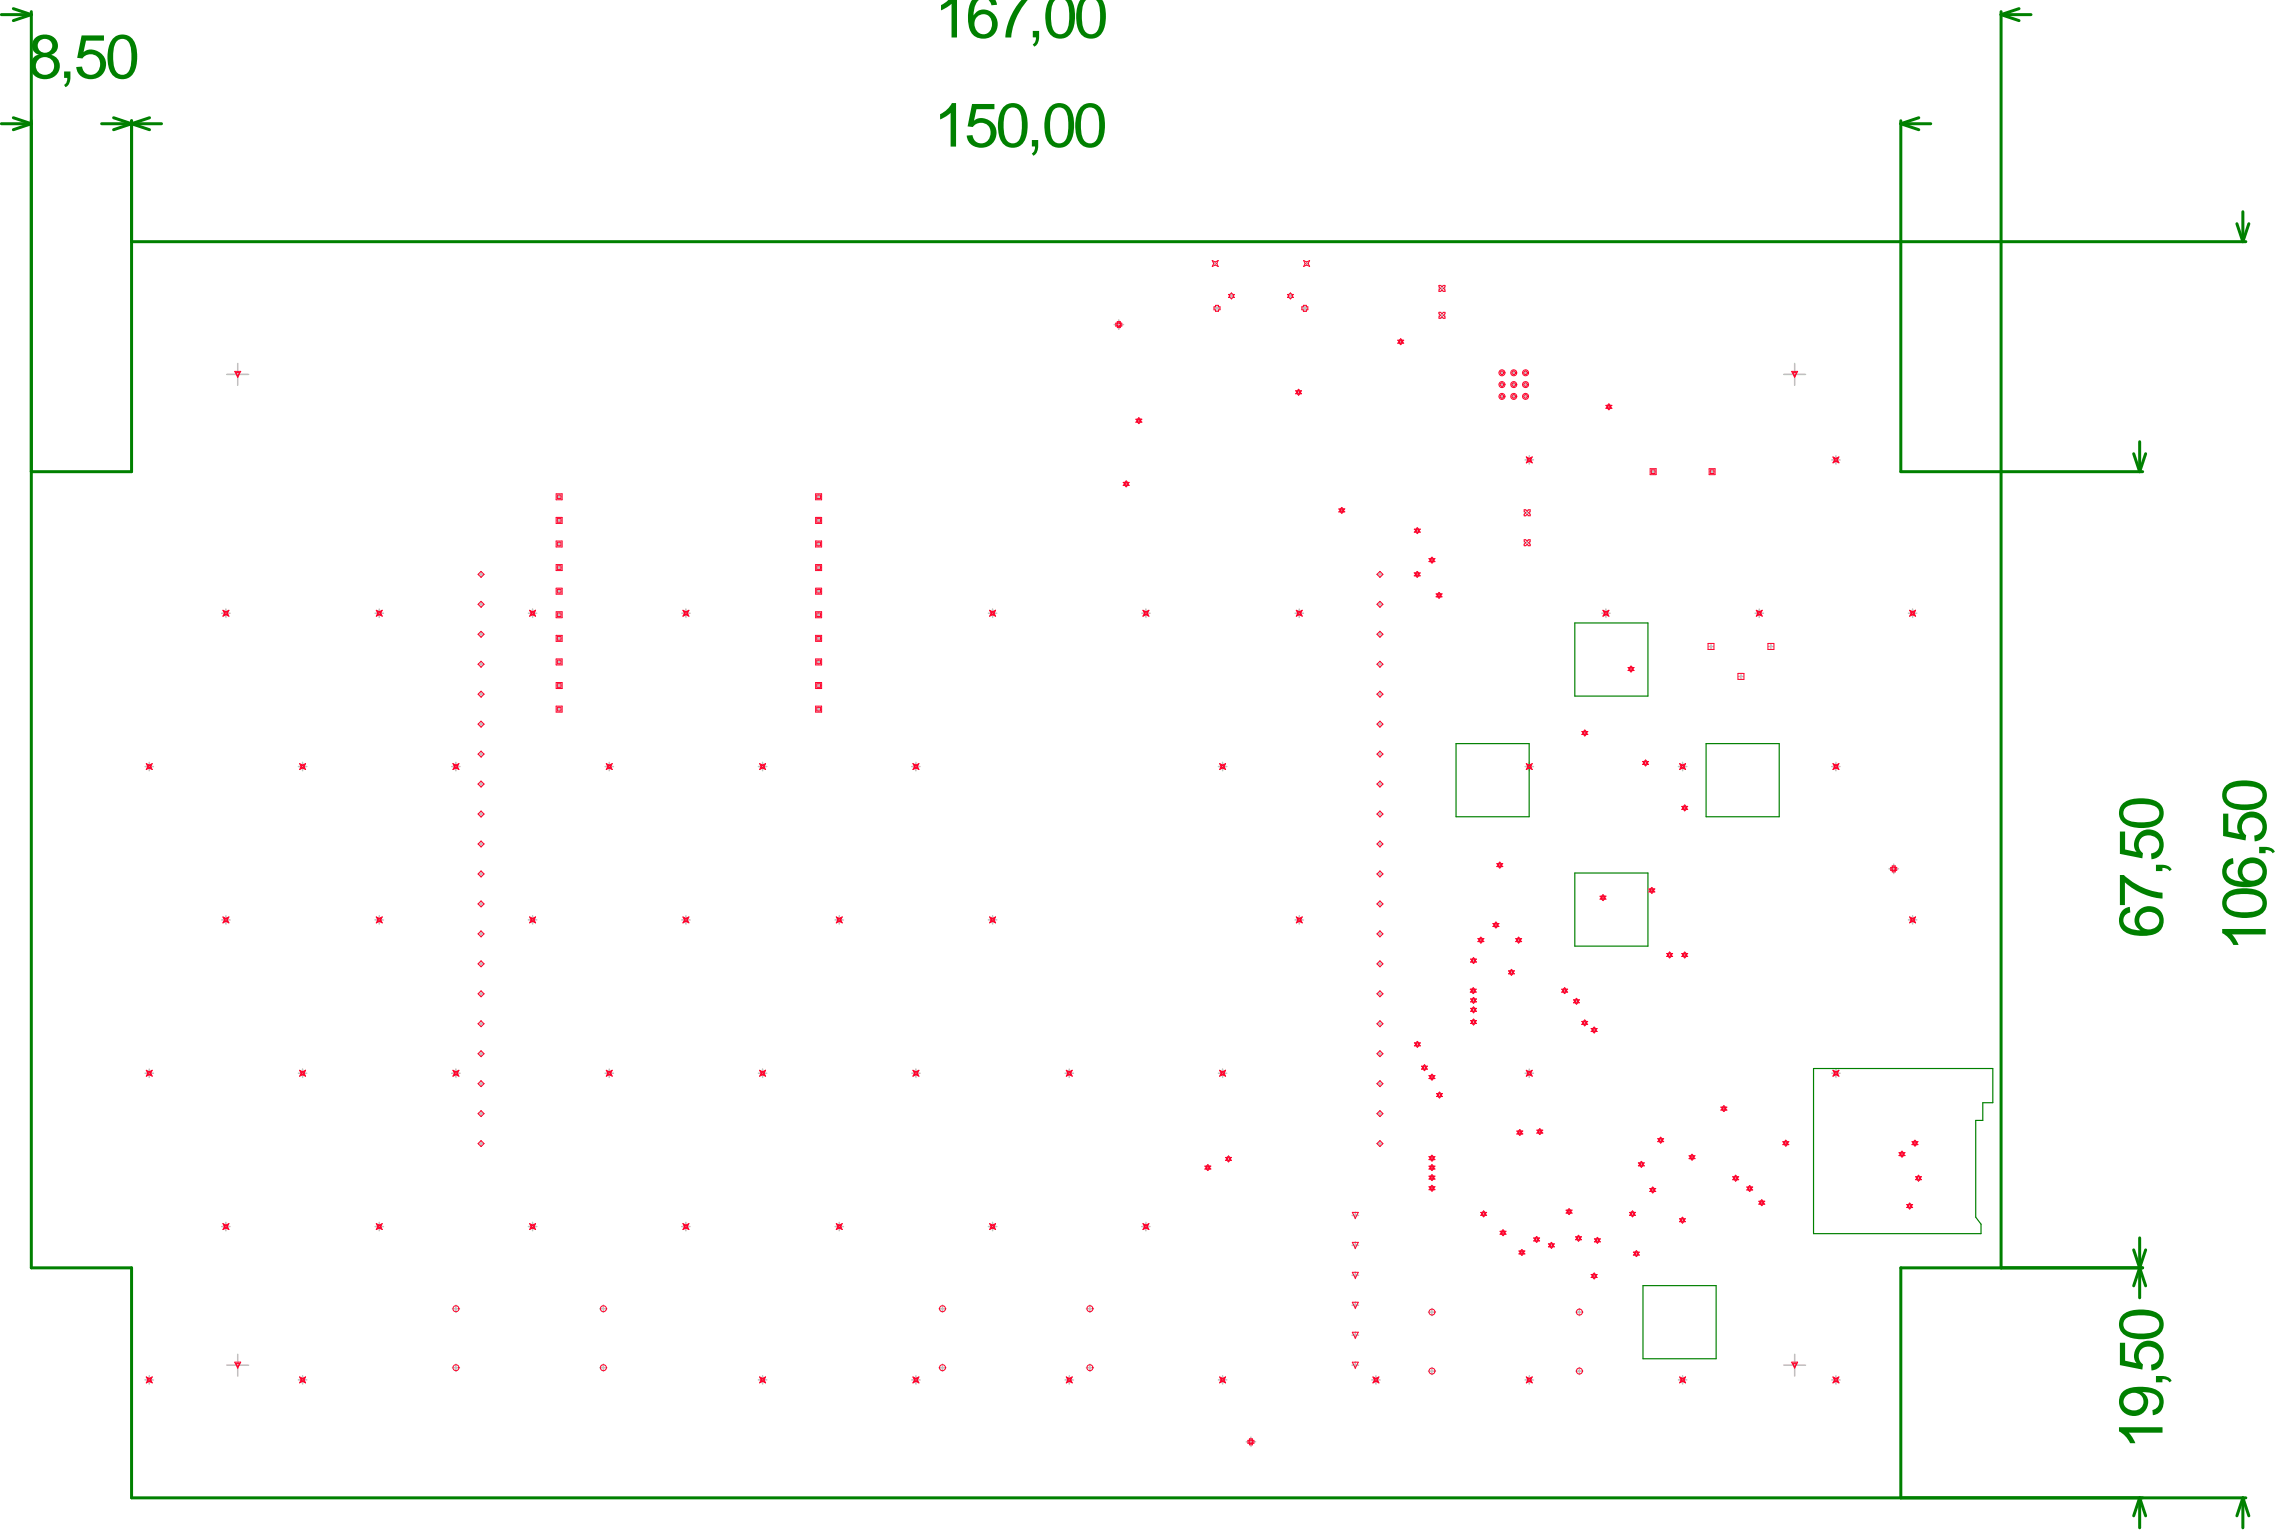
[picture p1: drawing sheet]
<svg xmlns="http://www.w3.org/2000/svg" width="642mm" height="432mm" viewBox="0 0 642 432" stroke-linecap="round" stroke-linejoin="round" font-family="sans-serif">
<defs><g id="words">
<g font-size="17.5" fill="#008000">
<text x="263.7" y="10.6">167,00</text>
<text x="7.8" y="22">8,50</text>
<text x="263.5" y="41.4">150,00</text>
<text x="610.1" y="264.7" transform="rotate(-90 610.1 264.7)">67,50</text>
<text x="639.2" y="268.3" transform="rotate(-90 639.2 268.3)">106,50</text>
<text x="610.1" y="408.9" transform="rotate(-90 610.1 408.9)">19,50</text>
</g>
</g></defs>
<g fill="none" stroke="#c0c0c0" stroke-width=".42">
<path d="M342.4 74.3h.9M342.9 73.9v.9M368.2 74.3h.9M368.6 73.9v.9M314.3 91.6h2.7M315.6 90.2v2.7M342.6 87h1.5M343.4 86.3v1.4M346.8 83.5h1.3M347.4 82.8v1.3M363.4 83.5h1.3M364.1 82.8v1.3"/>
<path d="M367.4 87h1.5M368.1 86.3v1.4M394.7 96.4h1M395.2 95.9v1M406 88.9h1.7M406 81.4h1.7M406.8 80.5v1.7M406.8 88.1v1.7M64 105.6h6.1M67.1 102.5v6.2M320.8 118.7h1M321.3 118.2v1"/>
<path d="M365.9 110.7h1M366.4 110.2v1M423.2 111.8h1.1M423.2 108.5h1.1M423.2 105.2h1.1M423.7 104.6v1.1M423.7 107.9v1.2M423.7 111.2v1.2M426.5 111.8h1.2M426.5 108.5h1.2M426.5 105.2h1.2M427.1 104.6v1.1"/>
<path d="M427.1 107.9v1.2M427.1 111.2v1.2M429.8 111.8h1.2M429.8 108.5h1.2M429.8 105.2h1.2M430.4 104.6v1.1M430.4 107.9v1.2M430.4 111.2v1.2M453.4 114.8h1M453.9 114.3v1M503.2 105.6h6.2M506.3 102.5v6.2"/>
<path d="M157.7 139.5v1.3M231 139.5v1.3M317.2 136.5h1M317.7 136v1M430.3 129.7h2.3M431.5 128.5v2.4M465.7 133.1h1.4M466.4 132.4v1.3M482.4 133.1h1.3M483 132.4v1.3M516.8 129.7h2.4M518 128.5v2.4"/>
<path d="M157.1 153.5h1.3M157.1 146.8h1.3M157.1 140.1h1.3M157.7 146.1v1.4M157.7 152.8v1.3M157.7 159.4v1.4M230.3 153.5h1.3M230.3 146.8h1.3M230.3 140.1h1.3M231 146.1v1.4M231 152.8v1.3M231 159.4v1.4"/>
<path d="M378.1 144h1M378.6 143.5v1M399.4 149.7h1M399.9 149.2v1M403.5 158h1M404 157.5v1M430 153.1h1.7M430 144.7h1.7M430.9 143.8v1.7M430.9 152.3v1.6M62.6 173h2.3M63.7 171.8v2.4"/>
<path d="M105.8 173h2.4M107 171.8v2.4M135 162h1.5M135 178.9h1.5M135 170.5h1.5M135.7 161.3v1.5M135.7 169.7v1.5M135.7 178.2v1.5M149.1 173h2.3M150.3 171.8v2.4M157.1 173.4h1.3M157.1 166.8h1.3"/>
<path d="M157.1 160.1h1.3M157.7 166.1v1.3M157.7 172.7v1.4M157.7 179.4v1.3M192.3 173h2.4M193.5 171.8v2.4M230.3 173.4h1.3M230.3 166.8h1.3M230.3 160.1h1.3M231 166.1v1.3M231 172.7v1.4M231 179.4v1.3"/>
<path d="M278.9 173h2.3M280 171.8v2.4M322.1 173h2.4M323.3 171.8v2.4M365.4 173h2.3M366.6 171.8v2.4M388.6 162h1.5M388.6 178.9h1.5M388.6 170.5h1.5M389.3 161.3v1.5M389.3 169.7v1.5M389.3 178.2v1.5"/>
<path d="M399.3 162h1M399.8 161.5v1M405.5 167.9h1M406 167.4v1M451.9 173h2.4M453.1 171.8v2.4M495.2 173h2.3M496.3 171.8v2.4M538.4 173h2.4M539.6 171.8v2.4M135 195.8h1.5M135 187.4h1.5"/>
<path d="M135.7 186.6v1.5M135.7 195.1v1.5M157.1 193.4h1.3M157.1 186.7h1.3M157.1 180.1h1.3M157.7 186.1v1.3M157.7 192.7v1.3M157.7 199.4v1.3M230.3 193.4h1.3M230.3 186.7h1.3M230.3 180.1h1.3M231 186.1v1.3"/>
<path d="M231 192.7v1.3M231 199.4v1.3M388.6 195.8h1.5M388.6 187.4h1.5M389.3 186.6v1.5M389.3 195.1v1.5M459.7 188.7h1M460.2 188.2v1M482.1 182.4h1.2M482.7 181.7v1.3M490.6 190.8h1.2M491.2 190.2v1.2"/>
<path d="M499 182.4h1.3M499.6 181.7v1.3M40.9 216.2h2.4M42.1 215.1v2.3M84.2 216.2h2.4M85.4 215.1v2.3M127.4 216.2h2.4M128.6 215.1v2.3M135 212.7h1.5M135 204.3h1.5M135.7 203.5v1.5M135.7 212v1.5"/>
<path d="M157.1 200h1.3M170.7 216.2h2.4M171.9 215.1v2.3M214 216.2h2.3M215.2 215.1v2.3M230.3 200h1.3M257.2 216.2h2.4M258.4 215.1v2.3M343.7 216.2h2.4M344.9 215.1v2.3M388.6 212.7h1.5M388.6 204.3h1.5"/>
<path d="M389.3 203.5v1.5M389.3 212v1.5M430.3 216.2h2.3M431.5 215.1v2.3M446.6 206.8h1M447.1 206.3v1M463.8 215.2h1M464.3 214.7v1M473.5 216.2h2.4M474.7 215.1v2.3M516.8 216.2h2.4M518 215.1v2.3"/>
<path d="M135 238.1h1.5M135 229.6h1.5M135 221.2h1.5M135.7 220.4v1.5M135.7 228.9v1.5M135.7 237.3v1.5M388.6 238.1h1.5M388.6 229.6h1.5M388.6 221.2h1.5M389.3 220.4v1.5M389.3 228.9v1.5M389.3 237.3v1.5"/>
<path d="M474.8 227.9h1M475.3 227.4v1M62.6 259.5h2.3M63.7 258.3v2.4M105.8 259.5h2.4M107 258.3v2.4M135 255h1.5M135 246.5h1.5M135.7 245.8v1.5M135.7 254.2v1.5M149.1 259.5h2.3M150.3 258.3v2.4"/>
<path d="M192.3 259.5h2.4M193.5 258.3v2.4M235.6 259.5h2.4M236.8 258.3v2.4M278.9 259.5h2.3M280 258.3v2.4M365.4 259.5h2.3M366.6 258.3v2.4M388.6 255h1.5M388.6 246.5h1.5M389.3 245.8v1.5M389.3 254.2v1.5"/>
<path d="M422.6 244h1M423.1 243.5v1M451.8 253.2h1M452.3 252.7v1M465.5 251.2h1M466 250.7v1M532.9 245.1h2.7M534.3 243.8v2.6M538.4 259.5h2.4M539.6 258.3v2.4M135 271.9h1.5M135 263.4h1.5"/>
<path d="M135.7 262.7v1.5M135.7 271.1v1.5M135.7 279.6v1.5M388.6 271.9h1.5M388.6 263.4h1.5M389.3 262.7v1.5M389.3 271.1v1.5M389.3 279.6v1.5M415.1 279.5h1M415.2 271h1M415.6 279v1M415.7 270.5v1"/>
<path d="M417.3 265.2h1M417.8 264.7v1M421.5 260.9h1M422 260.4v1M425.9 274.3h1M426.4 273.8v1M428 265.2h1M428.5 264.7v1M440.9 279.5h1M441.4 279v1M470.6 269.4h1M471.1 268.9v1"/>
<path d="M474.8 269.4h1M475.3 268.9v1M135 288.8h1.5M135 297.2h1.5M135 280.3h1.5M135.7 288v1.5M135.7 296.5v1.5M388.6 288.8h1.5M388.6 297.2h1.5M388.6 280.3h1.5M389.3 288v1.5M389.3 296.5v1.5"/>
<path d="M399.4 294.6h1M399.9 294.1v1M415.2 282.2h1M415.2 284.9h1M415.2 288.3h1M415.7 281.7v1M415.7 284.4v1M415.7 287.8v1M444.3 282.4h1M444.8 281.9v1M446.6 288.5h1M447.1 288v1"/>
<path d="M449.3 290.5h1M449.8 290.1v.9M40.9 302.7h2.4M42.1 301.6v2.3M84.2 302.7h2.4M85.4 301.6v2.3M127.4 302.7h2.4M128.6 301.6v2.3M135 305.7h1.5M135 314.1h1.5M135.7 304.9v1.5M135.7 313.4v1.5"/>
<path d="M170.7 302.7h2.4M171.9 301.6v2.3M214 302.7h2.3M215.2 301.6v2.3M257.2 302.7h2.4M258.4 301.6v2.3M300.5 302.7h2.4M301.7 301.6v2.3M343.7 302.7h2.4M344.9 301.6v2.3M388.6 305.7h1.5M388.6 314.1h1.5"/>
<path d="M389.3 304.9v1.5M389.3 313.4v1.5M401.4 301.2h1M401.9 300.7v1M403.5 303.8h1M404 303.3v1M405.6 308.9h1M406.1 308.4v1M428.3 319.5h1M428.8 319v1M430.3 302.7h2.3M431.5 301.6v2.3"/>
<path d="M433.9 319.2h1M434.4 318.7v1M485.9 312.7h1M486.4 312.2v1M516.8 302.7h2.4M518 301.6v2.3M135 322.6h1.5M135.7 321.8v1.5M340.3 329.4h1M340.8 328.9v1M346.1 326.9h1M346.6 326.4v1"/>
<path d="M388.6 322.6h1.5M389.3 321.8v1.5M403.5 332.2h1M403.5 329.4h1M403.5 326.7h1M403.5 335.2h1M404 326.2v1M404 328.9v1M404 331.7v1M404 334.7v1M462.6 328.4h1M463.1 327.9v1"/>
<path d="M465.8 335.7h1M466.3 335.2v1M468 321.6h1M468.5 321.1v1M476.9 326.4h1M477.4 325.9v1M489.2 332.4h1M489.7 331.9v1M493.2 335.3h.9M493.7 334.8v1M496.6 339.3h1M497.1 338.8v1"/>
<path d="M503.3 322.5h1M503.8 322v1M536.1 325.6h1M536.6 325.1v1M538.8 339.7v1M539.8 322.5h1M540.3 322v1M540.8 332.4h1M541.3 331.9v1M62.6 346h2.3M63.7 344.8v2.4M105.8 346h2.4"/>
<path d="M107 344.8v2.4M149.1 346h2.3M150.3 344.8v2.4M192.3 346h2.4M193.5 344.8v2.4M235.6 346h2.4M236.8 344.8v2.4M278.9 346h2.3M280 344.8v2.4M322.1 346h2.4M323.3 344.8v2.4M381.5 351.3h1.8"/>
<path d="M381.5 359.7h1.8M381.5 342.8h1.8M382.4 341.9v1.9M382.4 350.4v1.8M382.4 358.8v1.9M418.1 342.4h1M418.6 341.9v1M423.6 347.7h.9M424 347.2v1M428.9 353.3h1M429.4 352.8v1M433 349.6h1"/>
<path d="M433.5 349.1v1M437.2 351.3h1M437.7 350.8v1M442.2 341.8h1M442.7 341.3v1M444.8 349.3h1M445.3 348.8v1M449.3 359.9h1M449.8 359.4v1M450.2 349.9h1M450.7 349.4v1M460.1 342.4h1"/>
<path d="M460.6 341.9v1M461.2 353.6h1M461.7 353.1v1M474.2 344.2h1M474.7 343.7v1M538.3 340.2h1M127.6 369.2h2M128.6 368.2v2M169.2 369.2h2M170.2 368.2v2M264.9 369.2h2M265.9 368.2v2"/>
<path d="M306.5 369.2h2M307.5 368.2v2M381.5 376.6h1.8M381.5 368.2h1.8M382.4 367.3v1.8M382.4 375.7v1.9M403 370.1h2M404 369.1v2M444.6 370.1h2M445.6 369.1v2M40.9 389.2h2.4M42.1 388.1v2.3"/>
<path d="M64 385.1h6.1M67.1 382v6.2M84.2 389.2h2.4M85.4 388.1v2.3M127.6 385.8h2M128.6 384.8v2M169.2 385.8h2M170.2 384.8v2M214 389.2h2.3M215.2 388.1v2.3M257.2 389.2h2.4M258.4 388.1v2.3"/>
<path d="M264.9 385.8h2M265.9 384.8v2M300.5 389.2h2.4M301.7 388.1v2.3M306.5 385.8h2M307.5 384.8v2M343.7 389.2h2.4M344.9 388.1v2.3M381.5 385.1h1.8M382.4 384.2v1.8M387 389.2h2.4M388.2 388.1v2.3"/>
<path d="M403 386.8h2M404 385.8v2M430.3 389.2h2.3M431.5 388.1v2.3M444.6 386.8h2M445.6 385.8v2M473.5 389.2h2.4M474.7 388.1v2.3M503.2 385.1h6.2M506.3 382v6.2M516.8 389.2h2.4M518 388.1v2.3"/>
<path d="M351.6 406.7h2.7M352.9 405.4v2.6"/>
</g>
<path d="M444.3 175.7h20.6v20.7h-20.6zM410.8 209.8h20.6v20.6h-20.6zM481.3 209.8h20.7v20.6h-20.7zM444.3 246.3h20.6v20.6h-20.6zM511.7 301.4h50.5v9.7h-2.8v5h-2v27.2l1.5 2v2.7h-47.2zM463.5 362.7h20.7v20.6h-20.7z" fill="none" stroke="#008000" stroke-width=".33"/>
<g fill="none" stroke="#008000" stroke-width=".85">
<path d="M.4 4.1h8.4M3.8 2.4l5 1.7M8.8 3.3v354.3h28.3v64.9h596.5M8.8 4.1l-5 1.7M564.6 4.1l5 1.7M564.6 4.1h8.4M564.6 3.3v354.3M569.6 2.4l-5 1.7M.4 34.9h8.4M3.8 33.2l5 1.7M8.8 34.9l-5 1.7M28.7 34.9h16.9"/>
<path d="M32 33.2l10.2 3.4M37.1 34.1v99h-28.3M42.2 33.2l-10.2 3.4M536.3 34.1v99h68.2M536.3 34.9h8.4M536.3 34.9l5 1.7M541.3 33.2l-5 1.7M632.8 59.7v8.5M37.1 68.2h596.5M631.1 63.1l1.7 5.1M634.5 63.1l-1.7 5.1M602 128l1.7 5.1"/>
<path d="M603.7 124.6v8.5M605.4 128l-1.7 5.1M602 352.6l3.4 10.1M603.7 349.2v16.9M604.5 357.6h-68.2v64.9M605.4 352.6l-3.4 10.1M603.7 422.5v8.5M603.7 422.5l1.7 5.1M603.7 422.5l-1.7 5.1M632.8 422.5l1.7 5.1M632.8 422.5l-1.7 5.1M632.8 422.5v8.5"/>
</g>
<g fill="none" stroke="#ff002a" stroke-width=".28">
<path d="M342 73.5l.9 .4 .8-.4-.4 .8 .4 .9-.8-.4-.9 .4 .4-.9zM367.8 73.5l.8 .4 .9-.4-.4 .8 .4 .9-.9-.4-.8 .4 .4-.9zM314.8 91.1h.4v-.4h.9v.4h.4v.9h-.4v.4h-.9v-.4h-.4zM315.1 91.3h.3v-.2h.5v.2h.3v.5h-.3v.3h-.5v-.3h-.3zM342.5 86.6h.4v-.5h.9v.5h.4v.8h-.4v.4h-.9v-.4h-.4zM346.6 83.1h.4l.4-.5 .5 .5h.4l-.4 .4 .4 .4h-.4l-.5 .4-.4-.4h-.4l.4-.4zM363.2 83.1h.4l.5-.5 .4 .5h.4l-.4 .4 .4 .4h-.4l-.4 .4-.5-.4h-.4l.4-.4zM367.3 86.6h.4v-.5h.9v.5h.4v.8h-.4v.4h-.9v-.4h-.4zM394.3 96h.5l.4-.5 .4 .5h.4l-.4 .4 .4 .4h-.4l-.4 .4-.4-.4h-.5l.5-.4zM394.7 96.1l.5-.2 .5 .2-.3 .3 .3 .2-.5 .3-.5-.3 .2-.2zM406 80.5h.4l.4 .4 .5-.4h.4v.4l-.4 .5 .4 .4v.4h-.4l-.5-.4-.4 .4h-.4v-.4l.4-.4-.4-.5zM406 88.1h.4l.4 .4 .5-.4h.4v.4l-.4 .4 .4 .5v.4h-.4l-.5-.4-.4 .4h-.4v-.4l.4-.5-.4-.4z"/>
<path d="M66.2 104.8h1.7l-.8 1.7zM66.6 105.1h1l-.5 1zM320.5 118.2h.4l.4-.4 .4 .4h.5l-.5 .5 .5 .4h-.5l-.4 .4-.4-.4h-.4l.4-.4zM320.8 118.4l.5-.2 .5 .2-.2 .3 .2 .2-.5 .3-.5-.3 .3-.2zM365.5 110.2h.5l.4-.4 .4 .4h.4l-.4 .5 .4 .4h-.4l-.4 .4-.4-.4h-.5l.5-.4zM365.9 110.4l.5-.3 .5 .3-.3 .3 .3 .2-.5 .3-.5-.3 .2-.2zM453.1 114.3h.4l.4-.4 .4 .4h.5l-.5 .5 .5 .4h-.5l-.4 .4-.4-.4h-.4l.4-.4zM453.4 114.5l.5-.3 .5 .3-.2 .3 .2 .2-.5 .3-.5-.3 .3-.2zM505.5 104.8h1.7l-.9 1.7zM505.8 105.1h1l-.5 1zM156.9 139.3h1.7v1.7h-1.7zM157.2 139.6h1.1v1.1h-1.1z"/>
<path d="M230.1 139.3h1.7v1.7h-1.7zM230.5 139.6h1v1.1h-1zM316.9 136.1h.4l.4-.4 .5 .4h.4l-.4 .4 .4 .4h-.4l-.5 .4-.4-.4h-.4l.4-.4zM317.2 136.2l.5-.2 .5 .2-.2 .3 .2 .3-.5 .2-.5-.2 .3-.3zM430.6 128.9l.9 .4 .8-.4-.4 .8 .4 .9-.8-.4-.9 .4 .4-.9zM430.9 129.2l.6 .3 .5-.3-.3 .5 .3 .5-.5-.2-.6 .2 .3-.5zM465.5 132.2h1.7v1.7h-1.7zM465.9 132.5h1v1.1h-1zM482.2 132.2h1.7v1.7h-1.7zM482.5 132.5h1v1.1h-1zM517.1 128.9l.9 .4 .8-.4-.4 .8 .4 .9-.8-.4-.9 .4 .5-.9zM517.5 129.2l.5 .3 .5-.3-.3 .5 .3 .5-.5-.2-.5 .2 .2-.5z"/>
<path d="M156.9 146h1.7v1.6h-1.7zM156.9 152.6h1.7v1.7h-1.7zM156.9 159.3h1.7v1.7h-1.7zM157.2 146.3h1.1v1h-1.1zM157.2 152.9h1.1v1.1h-1.1zM157.2 159.6h1.1v1h-1.1zM230.1 146h1.7v1.6h-1.7zM230.1 152.6h1.7v1.7h-1.7zM230.1 159.3h1.7v1.7h-1.7zM230.5 146.3h1v1h-1zM230.5 152.9h1v1.1h-1zM230.5 159.6h1v1h-1z"/>
<path d="M377.7 143.6h.4l.5-.5 .4 .5h.4l-.4 .4 .4 .4h-.4l-.4 .4-.5-.4h-.4l.4-.4zM378.1 143.7l.5-.2 .5 .2-.3 .3 .3 .2-.5 .3-.5-.3 .2-.2zM399 149.3h.4l.5-.5 .4 .5h.4l-.4 .4 .4 .4h-.4l-.4 .4-.5-.4h-.4l.4-.4zM399.4 149.4l.5-.2 .5 .2-.3 .3 .3 .2-.5 .3-.5-.3 .2-.2zM403.2 157.6h.4l.4-.4 .4 .4h.4l-.4 .4 .4 .4h-.4l-.4 .5-.4-.5h-.4l.4-.4zM403.5 157.8l.5-.3 .5 .3-.2 .2 .2 .3-.5 .2-.5-.2 .2-.3zM430 152.3h.4l.5 .4 .4-.4h.4v.4l-.4 .4 .4 .4v.4h-.4l-.4-.4-.5 .4h-.4v-.4l.4-.4-.4-.4zM430 143.8h.4l.5 .4 .4-.4h.4v.4l-.4 .5 .4 .4v.4h-.4l-.4-.4-.5 .4h-.4v-.4l.4-.4-.4-.5zM62.9 172.1l.8 .5 .9-.5-.4 .9 .4 .8-.9-.4-.8 .4 .4-.8zM63.2 172.5l.5 .2 .5-.2-.2 .5 .2 .5-.5-.3-.5 .3 .3-.5zM106.2 172.1l.8 .5 .8-.5-.4 .9 .4 .8-.8-.4-.8 .4 .4-.8zM106.5 172.5l.5 .2 .5-.2-.2 .5 .2 .5-.5-.3-.5 .3 .2-.5z"/>
<path d="M134.9 162l.8-.8 .9 .8-.9 .9zM134.9 170.5l.8-.9 .9 .9-.9 .8zM134.9 178.9l.8-.8 .9 .8-.9 .9zM149.4 172.1l.9 .5 .8-.5-.4 .9 .4 .8-.8-.4-.9 .4 .4-.8zM149.8 172.5l.5 .2 .5-.2-.3 .5 .3 .5-.5-.3-.5 .3 .2-.5zM156.9 165.9h1.7v1.7h-1.7zM156.9 172.6h1.7v1.7h-1.7zM156.9 179.2h1.7v1.7h-1.7zM157.2 166.3h1.1v1h-1.1zM157.2 172.9h1.1v1h-1.1zM157.2 179.6h1.1v1h-1.1zM192.7 172.1l.8 .5 .9-.5-.5 .9 .5 .8-.9-.4-.8 .4 .4-.8z"/>
<path d="M193 172.5l.5 .2 .5-.2-.2 .5 .2 .5-.5-.3-.5 .3 .3-.5zM230.1 165.9h1.7v1.7h-1.7zM230.1 172.6h1.7v1.7h-1.7zM230.1 179.2h1.7v1.7h-1.7zM230.5 166.3h1v1h-1zM230.5 172.9h1v1h-1zM230.5 179.6h1v1h-1zM279.2 172.1l.8 .5 .9-.5-.4 .9 .4 .8-.9-.4-.8 .4 .4-.8zM279.5 172.5l.5 .2 .5-.2-.2 .5 .2 .5-.5-.3-.5 .3 .3-.5zM322.5 172.1l.8 .5 .8-.5-.4 .9 .4 .8-.8-.4-.8 .4 .4-.8zM322.8 172.5l.5 .2 .5-.2-.2 .5 .2 .5-.5-.3-.5 .3 .2-.5zM365.7 172.1l.9 .5 .8-.5-.4 .9 .4 .8-.8-.4-.9 .4 .4-.8z"/>
<path d="M366.1 172.5l.5 .2 .5-.2-.3 .5 .3 .5-.5-.3-.5 .3 .2-.5zM388.5 178.9l.8-.8 .9 .8-.9 .9zM388.5 170.5l.8-.9 .9 .9-.9 .8zM388.5 162l.8-.8 .9 .8-.9 .9zM399 161.6h.4l.4-.4 .5 .4h.4l-.4 .4 .4 .4h-.4l-.5 .5-.4-.5h-.4l.4-.4zM399.3 161.8l.5-.3 .5 .3-.2 .2 .2 .3-.5 .2-.5-.2 .3-.3zM405.2 167.5h.4l.4-.4 .4 .4h.5l-.5 .4 .5 .5h-.5l-.4 .4-.4-.4h-.4l.4-.5zM405.5 167.7l.5-.3 .5 .3-.2 .2 .2 .3-.5 .2-.5-.2 .3-.3zM452.2 172.1l.9 .5 .8-.5-.4 .9 .4 .8-.8-.4-.9 .4 .5-.8zM452.6 172.5l.5 .2 .5-.2-.3 .5 .3 .5-.5-.3-.5 .3 .2-.5zM495.5 172.1l.8 .5 .9-.5-.4 .9 .4 .8-.9-.4-.8 .4 .4-.8zM495.8 172.5l.5 .2 .6-.2-.3 .5 .3 .5-.6-.3-.5 .3 .3-.5z"/>
<path d="M538.8 172.1l.8 .5 .8-.5-.4 .9 .4 .8-.8-.4-.8 .4 .4-.8zM539.1 172.5l.5 .2 .5-.2-.2 .5 .2 .5-.5-.3-.5 .3 .3-.5zM134.9 187.4l.8-.9 .9 .9-.9 .8zM134.9 195.8l.8-.8 .9 .8-.9 .9zM156.9 199.2h1.7v1.7h-1.7zM156.9 185.9h1.7v1.7h-1.7zM156.9 192.5h1.7v1.7h-1.7zM157.2 199.5h1.1v1h-1.1zM157.2 186.2h1.1v1h-1.1zM157.2 192.9h1.1v1h-1.1zM230.1 185.9h1.7v1.7h-1.7zM230.1 192.5h1.7v1.7h-1.7z"/>
<path d="M230.1 199.2h1.7v1.7h-1.7zM230.5 186.2h1v1h-1zM230.5 192.9h1v1h-1zM230.5 199.5h1v1h-1zM388.5 195.8l.8-.8 .9 .8-.9 .9zM388.5 187.4l.8-.9 .9 .9-.9 .8zM459.3 188.3h.4l.5-.4 .4 .4h.4l-.4 .4 .4 .4h-.4l-.4 .5-.5-.5h-.4l.4-.4zM459.7 188.5l.5-.3 .5 .3-.3 .2 .3 .3-.5 .2-.5-.2 .2-.3zM481.9 181.5h1.7v1.7h-1.7zM490.3 190h1.7v1.6h-1.7zM498.8 181.5h1.7v1.7h-1.7zM41.3 215.4l.8 .4 .9-.4-.5 .8 .5 .9-.9-.4-.8 .4 .4-.9z"/>
<path d="M41.6 215.7l.5 .3 .5-.3-.2 .5 .2 .5-.5-.2-.5 .2 .3-.5zM84.5 215.4l.9 .4 .8-.4-.4 .8 .4 .9-.8-.4-.9 .4 .4-.9zM84.9 215.7l.5 .3 .5-.3-.3 .5 .3 .5-.5-.2-.5 .2 .2-.5zM127.8 215.4l.8 .4 .9-.4-.4 .8 .4 .9-.9-.4-.8 .4 .4-.9zM128.1 215.7l.5 .3 .5-.3-.2 .5 .2 .5-.5-.2-.5 .2 .3-.5zM134.9 204.3l.8-.9 .9 .9-.9 .8zM134.9 212.7l.8-.8 .9 .8-.9 .9zM171 215.4l.9 .4 .8-.4-.4 .8 .4 .9-.8-.4-.9 .4 .5-.9zM171.4 215.7l.5 .3 .5-.3-.3 .5 .3 .5-.5-.2-.5 .2 .2-.5zM214.3 215.4l.9 .4 .8-.4-.4 .8 .4 .9-.8-.4-.9 .4 .4-.9zM214.6 215.7l.6 .3 .5-.3-.3 .5 .3 .5-.5-.2-.6 .2 .3-.5zM257.6 215.4l.8 .4 .9-.4-.5 .8 .5 .9-.9-.4-.8 .4 .4-.9z"/>
<path d="M257.9 215.7l.5 .3 .5-.3-.2 .5 .2 .5-.5-.2-.5 .2 .3-.5zM344.1 215.4l.8 .4 .9-.4-.4 .8 .4 .9-.9-.4-.8 .4 .4-.9zM344.4 215.7l.5 .3 .5-.3-.2 .5 .2 .5-.5-.2-.5 .2 .3-.5zM388.5 212.7l.8-.8 .9 .8-.9 .9zM388.5 204.3l.8-.9 .9 .9-.9 .8zM430.6 215.4l.9 .4 .8-.4-.4 .8 .4 .9-.8-.4-.9 .4 .4-.9zM430.9 215.7l.6 .3 .5-.3-.3 .5 .3 .5-.5-.2-.6 .2 .3-.5zM446.3 206.3h.4l.4-.4 .5 .4h.4l-.4 .5 .4 .4h-.4l-.5 .4-.4-.4h-.4l.4-.4zM446.6 206.5l.5-.2 .5 .2-.2 .3 .2 .2-.5 .3-.5-.3 .3-.2zM463.4 214.8h.4l.5-.4 .4 .4h.4l-.4 .4 .4 .4h-.4l-.4 .5-.5-.5h-.4l.4-.4zM463.8 215l.5-.3 .5 .3-.3 .2 .3 .3-.5 .2-.5-.2 .2-.3zM473.9 215.4l.8 .4 .9-.4-.5 .8 .5 .9-.9-.4-.8 .4 .4-.9z"/>
<path d="M474.2 215.7l.5 .3 .5-.3-.2 .5 .2 .5-.5-.2-.5 .2 .3-.5zM517.1 215.4l.9 .4 .8-.4-.4 .8 .4 .9-.8-.4-.9 .4 .5-.9zM517.5 215.7l.5 .3 .5-.3-.3 .5 .3 .5-.5-.2-.5 .2 .2-.5zM134.9 221.2l.8-.9 .9 .9-.9 .8zM134.9 229.6l.8-.8 .9 .8-.9 .9zM134.9 238.1l.8-.9 .9 .9-.9 .8zM388.5 238.1l.8-.9 .9 .9-.9 .8zM388.5 229.6l.8-.8 .9 .8-.9 .9zM388.5 221.2l.8-.9 .9 .9-.9 .8zM474.5 227.5h.4l.4-.4 .4 .4h.5l-.5 .4 .5 .4h-.5l-.4 .4-.4-.4h-.4l.4-.4zM474.8 227.6l.5-.2 .5 .2-.2 .3 .2 .3-.5 .2-.5-.2 .3-.3zM62.9 258.6l.8 .5 .9-.5-.4 .9 .4 .8-.9-.4-.8 .4 .4-.8z"/>
<path d="M63.2 259l.5 .2 .5-.2-.2 .5 .2 .5-.5-.3-.5 .3 .3-.5zM106.2 258.6l.8 .5 .8-.5-.4 .9 .4 .8-.8-.4-.8 .4 .4-.8zM106.5 259l.5 .2 .5-.2-.2 .5 .2 .5-.5-.3-.5 .3 .2-.5zM134.9 246.5l.8-.8 .9 .8-.9 .9zM134.9 255l.8-.9 .9 .9-.9 .8zM149.4 258.6l.9 .5 .8-.5-.4 .9 .4 .8-.8-.4-.9 .4 .4-.8zM149.8 259l.5 .2 .5-.2-.3 .5 .3 .5-.5-.3-.5 .3 .2-.5zM192.7 258.6l.8 .5 .9-.5-.5 .9 .5 .8-.9-.4-.8 .4 .4-.8zM193 259l.5 .2 .5-.2-.2 .5 .2 .5-.5-.3-.5 .3 .3-.5zM235.9 258.6l.9 .5 .8-.5-.4 .9 .4 .8-.8-.4-.9 .4 .5-.8zM236.3 259l.5 .2 .5-.2-.3 .5 .3 .5-.5-.3-.5 .3 .2-.5zM279.2 258.6l.8 .5 .9-.5-.4 .9 .4 .8-.9-.4-.8 .4 .4-.8z"/>
<path d="M279.5 259l.5 .2 .5-.2-.2 .5 .2 .5-.5-.3-.5 .3 .3-.5zM365.7 258.6l.9 .5 .8-.5-.4 .9 .4 .8-.8-.4-.9 .4 .4-.8zM366.1 259l.5 .2 .5-.2-.3 .5 .3 .5-.5-.3-.5 .3 .2-.5zM388.5 255l.8-.9 .9 .9-.9 .8zM388.5 246.5l.8-.8 .9 .8-.9 .9zM422.3 243.6h.4l.4-.4 .5 .4h.4l-.4 .4 .4 .5h-.4l-.5 .4-.4-.4h-.4l.4-.5zM422.6 243.8l.5-.3 .5 .3-.2 .2 .2 .3-.5 .2-.5-.2 .3-.3zM451.4 252.8h.4l.5-.4 .4 .4h.4l-.4 .4 .4 .4h-.4l-.4 .5-.5-.5h-.4l.4-.4zM451.7 253l.6-.3 .5 .3-.3 .2 .3 .3-.5 .2-.6-.2 .3-.3zM465.2 250.7h.4l.4-.4 .5 .4h.4l-.4 .5 .4 .4h-.4l-.5 .4-.4-.4h-.4l.4-.4zM465.5 250.9l.5-.2 .5 .2-.2 .3 .2 .2-.5 .3-.5-.3 .3-.2zM533.4 244.7h.5v-.4h.8v.4h.4v.8h-.4v.4h-.8v-.4h-.5z"/>
<path d="M534 244.6h.5v.2h.3v.6h-.3v.2h-.5v-.2h-.2v-.6h.2zM538.8 258.6l.8 .5 .8-.5-.4 .9 .4 .8-.8-.4-.8 .4 .4-.8zM539.1 259l.5 .2 .5-.2-.2 .5 .2 .5-.5-.3-.5 .3 .3-.5zM134.9 263.4l.8-.8 .9 .8-.9 .9zM134.9 271.9l.8-.9 .9 .9-.9 .8zM388.5 271.9l.8-.9 .9 .9-.9 .8zM388.5 263.4l.8-.8 .9 .8-.9 .9zM414.8 279h.4l.4-.4 .5 .4h.4l-.4 .5 .4 .4h-.4l-.5 .4-.4-.4h-.4l.4-.4zM414.9 270.5h.4l.4-.4 .5 .4h.4l-.4 .5 .4 .4h-.4l-.5 .4-.4-.4h-.4l.4-.4zM415.1 279.2l.5-.3 .6 .3-.3 .3 .3 .2-.6 .3-.5-.3 .3-.2zM415.2 270.7l.5-.2 .5 .2-.2 .3 .2 .2-.5 .3-.5-.3 .3-.2zM417 264.8h.4l.4-.4 .4 .4h.4l-.4 .4 .4 .4h-.4l-.4 .4-.4-.4h-.4l.4-.4z"/>
<path d="M417.3 264.9l.5-.2 .5 .2-.2 .3 .2 .3-.5 .2-.5-.2 .2-.3zM421.2 260.5h.4l.4-.4 .5 .4h.4l-.4 .4 .4 .5h-.4l-.5 .4-.4-.4h-.4l.4-.5zM421.5 260.7l.5-.3 .6 .3-.3 .2 .3 .3-.6 .2-.5-.2 .3-.3zM425.6 273.9h.4l.4-.5 .5 .5h.4l-.4 .4 .4 .4h-.4l-.5 .4-.4-.4h-.4l.4-.4zM425.9 274l.5-.2 .5 .2-.2 .3 .2 .2-.5 .3-.5-.3 .3-.2zM427.6 264.8h.4l.5-.4 .4 .4h.4l-.4 .4 .4 .4h-.4l-.4 .4-.5-.4h-.4l.4-.4zM428 264.9l.5-.2 .5 .2-.3 .3 .3 .3-.5 .2-.5-.2 .2-.3zM440.6 279h.4l.4-.4 .5 .4h.4l-.4 .5 .4 .4h-.4l-.5 .4-.4-.4h-.4l.4-.4zM440.9 279.2l.5-.3 .5 .3-.2 .3 .2 .2-.5 .3-.5-.3 .3-.2zM470.2 269h.4l.5-.5 .4 .5h.4l-.4 .4 .4 .4h-.4l-.4 .4-.5-.4h-.4l.4-.4zM470.6 269.1l.5-.2 .5 .2-.3 .3 .3 .2-.5 .3-.5-.3 .2-.2zM474.5 269h.4l.4-.5 .4 .5h.5l-.5 .4 .5 .4h-.5l-.4 .4-.4-.4h-.4l.4-.4z"/>
<path d="M474.8 269.1l.5-.2 .5 .2-.2 .3 .2 .2-.5 .3-.5-.3 .3-.2zM134.9 280.3l.8-.8 .9 .8-.9 .9zM134.9 288.8l.8-.9 .9 .9-.9 .8zM134.9 297.2l.8-.8 .9 .8-.9 .9zM388.5 280.3l.8-.8 .9 .8-.9 .9zM388.5 297.2l.8-.8 .9 .8-.9 .9zM388.5 288.8l.8-.9 .9 .9-.9 .8zM399 294.2h.5l.4-.5 .4 .5h.4l-.4 .4 .4 .4h-.4l-.4 .4-.4-.4h-.5l.5-.4zM399.4 294.3l.5-.2 .5 .2-.3 .3 .3 .2-.5 .3-.5-.3 .2-.2zM414.9 284.4h.4l.4-.4 .5 .4h.4l-.4 .5 .4 .4h-.4l-.5 .4-.4-.4h-.4l.4-.4zM414.9 281.8h.4l.4-.4 .5 .4h.4l-.4 .4 .4 .4h-.4l-.5 .4-.4-.4h-.4l.4-.4zM414.9 287.9h.4l.4-.4 .5 .4h.4l-.4 .4 .4 .4h-.4l-.5 .4-.4-.4h-.4l.4-.4z"/>
<path d="M415.2 288l.5-.2 .5 .2-.2 .3 .2 .3-.5 .2-.5-.2 .3-.3zM415.2 284.6l.5-.2 .5 .2-.2 .3 .2 .2-.5 .3-.5-.3 .3-.2zM415.2 281.9l.5-.2 .5 .2-.2 .3 .2 .3-.5 .2-.5-.2 .3-.3zM443.9 282h.4l.5-.4 .4 .4h.4l-.4 .4 .4 .5h-.4l-.4 .4-.5-.4h-.4l.4-.5zM444.3 282.2l.5-.3 .5 .3-.3 .2 .3 .3-.5 .3-.5-.3 .2-.3zM446.2 288.1h.5l.4-.4 .4 .4h.4l-.4 .4 .4 .5h-.4l-.4 .4-.4-.4h-.5l.5-.5zM446.6 288.3l.5-.3 .5 .3-.3 .2 .3 .3-.5 .3-.5-.3 .2-.3zM448.9 290.1h.4l.5-.4 .4 .4h.4l-.4 .4 .4 .5h-.4l-.4 .4-.5-.4h-.4l.4-.5zM449.2 290.3l.6-.3 .5 .3-.3 .2 .3 .3-.5 .3-.6-.3 .3-.3zM41.3 301.9l.8 .4 .9-.4-.5 .8 .5 .9-.9-.4-.8 .4 .4-.9zM41.6 302.2l.5 .3 .5-.3-.2 .5 .2 .5-.5-.2-.5 .2 .3-.5zM84.5 301.9l.9 .4 .8-.4-.4 .8 .4 .9-.8-.4-.9 .4 .4-.9z"/>
<path d="M84.9 302.2l.5 .3 .5-.3-.3 .5 .3 .5-.5-.2-.5 .2 .2-.5zM127.8 301.9l.8 .4 .9-.4-.4 .8 .4 .9-.9-.4-.8 .4 .4-.9zM128.1 302.2l.5 .3 .5-.3-.2 .5 .2 .5-.5-.2-.5 .2 .3-.5zM134.9 305.7l.8-.9 .9 .9-.9 .8zM134.9 314.1l.8-.8 .9 .8-.9 .9zM171 301.9l.9 .4 .8-.4-.4 .8 .4 .9-.8-.4-.9 .4 .5-.9zM171.4 302.2l.5 .3 .5-.3-.3 .5 .3 .5-.5-.2-.5 .2 .2-.5zM214.3 301.9l.9 .4 .8-.4-.4 .8 .4 .9-.8-.4-.9 .4 .4-.9zM214.6 302.2l.6 .3 .5-.3-.3 .5 .3 .5-.5-.2-.6 .2 .3-.5zM257.6 301.9l.8 .4 .9-.4-.5 .8 .5 .9-.9-.4-.8 .4 .4-.9zM257.9 302.2l.5 .3 .5-.3-.2 .5 .2 .5-.5-.2-.5 .2 .3-.5zM300.8 301.9l.9 .4 .8-.4-.4 .8 .4 .9-.8-.4-.9 .4 .5-.9z"/>
<path d="M301.2 302.2l.5 .3 .5-.3-.3 .5 .3 .5-.5-.2-.5 .2 .2-.5zM344.1 301.9l.8 .4 .9-.4-.4 .8 .4 .9-.9-.4-.8 .4 .4-.9zM344.4 302.2l.5 .3 .5-.3-.2 .5 .2 .5-.5-.2-.5 .2 .3-.5zM388.5 314.1l.8-.8 .9 .8-.9 .9zM388.5 305.7l.8-.9 .9 .9-.9 .8zM401 300.8h.5l.4-.5 .4 .5h.4l-.4 .4 .4 .4h-.4l-.4 .4-.4-.4h-.5l.5-.4zM401.4 300.9l.5-.2 .5 .2-.3 .3 .3 .2-.5 .3-.5-.3 .2-.2zM403.2 303.4h.4l.4-.4 .4 .4h.4l-.4 .4 .4 .5h-.4l-.4 .4-.4-.4h-.4l.4-.5zM403.5 303.6l.5-.3 .5 .3-.2 .2 .2 .3-.5 .2-.5-.2 .2-.3zM405.3 308.5h.4l.4-.4 .4 .4h.5l-.5 .4 .5 .4h-.5l-.4 .4-.4-.4h-.4l.4-.4zM405.6 308.6l.5-.2 .5 .2-.2 .3 .2 .3-.5 .2-.5-.2 .3-.3zM427.9 319h.5l.4-.4 .4 .4h.4l-.4 .5 .4 .4h-.4l-.4 .4-.4-.4h-.5l.5-.4z"/>
<path d="M428.3 319.2l.5-.2 .5 .2-.3 .3 .3 .2-.5 .3-.5-.3 .2-.2zM430.6 301.9l.9 .4 .8-.4-.4 .8 .4 .9-.8-.4-.9 .4 .4-.9zM430.9 302.2l.6 .3 .5-.3-.3 .5 .3 .5-.5-.2-.6 .2 .3-.5zM433.6 318.8h.4l.4-.4 .5 .4h.4l-.4 .4 .4 .4h-.4l-.5 .5-.4-.5h-.4l.4-.4zM433.9 319l.5-.3 .5 .3-.2 .2 .2 .3-.5 .2-.5-.2 .3-.3zM485.5 312.3h.4l.5-.4 .4 .4h.4l-.4 .4 .4 .4h-.4l-.4 .5-.5-.5h-.4l.4-.4zM485.9 312.5l.5-.3 .5 .3-.3 .2 .3 .3-.5 .2-.5-.2 .2-.3zM517.1 301.9l.9 .4 .8-.4-.4 .8 .4 .9-.8-.4-.9 .4 .5-.9zM517.5 302.2l.5 .3 .5-.3-.3 .5 .3 .5-.5-.2-.5 .2 .2-.5zM134.9 322.6l.8-.9 .9 .9-.9 .8zM339.9 328.9h.5l.4-.4 .4 .4h.4l-.4 .5 .4 .4h-.4l-.4 .4-.4-.4h-.5l.5-.4zM340.3 329.1l.5-.2 .5 .2-.3 .3 .3 .2-.5 .3-.5-.3 .2-.2z"/>
<path d="M345.8 326.5h.4l.4-.4 .4 .4h.4l-.4 .4 .4 .4h-.4l-.4 .5-.4-.5h-.4l.4-.4zM346.1 326.7l.5-.3 .5 .3-.2 .2 .2 .3-.5 .2-.5-.2 .2-.3zM388.5 322.6l.8-.9 .9 .9-.9 .8zM403.2 326.3h.4l.4-.4 .4 .4h.4l-.4 .4 .4 .4h-.4l-.4 .4-.4-.4h-.4l.4-.4zM403.2 328.9h.4l.4-.4 .4 .4h.4l-.4 .5 .4 .4h-.4l-.4 .4-.4-.4h-.4l.4-.4zM403.2 331.8h.4l.4-.5 .4 .5h.4l-.4 .4 .4 .4h-.4l-.4 .4-.4-.4h-.4l.4-.4zM403.2 334.8h.4l.4-.5 .4 .5h.4l-.4 .4 .4 .4h-.4l-.4 .4-.4-.4h-.4l.4-.4zM403.5 329.1l.5-.2 .5 .2-.2 .3 .2 .2-.5 .3-.5-.3 .2-.2zM403.5 326.4l.5-.2 .5 .2-.2 .3 .2 .3-.5 .2-.5-.2 .2-.3zM403.5 331.9l.5-.2 .5 .2-.2 .3 .2 .2-.5 .3-.5-.3 .2-.2zM403.5 334.9l.5-.2 .5 .2-.2 .3 .2 .2-.5 .3-.5-.3 .2-.2zM462.2 328h.4l.5-.4 .4 .4h.4l-.4 .4 .4 .5h-.4l-.4 .4-.5-.4h-.4l.4-.5z"/>
<path d="M462.6 328.2l.5-.3 .5 .3-.3 .2 .3 .3-.5 .3-.5-.3 .2-.3zM465.4 335.3h.5l.4-.5 .4 .5h.4l-.4 .4 .4 .4h-.4l-.4 .4-.4-.4h-.5l.5-.4zM465.8 335.4l.5-.2 .5 .2-.3 .3 .3 .2-.5 .3-.5-.3 .2-.2zM467.7 321.2h.4l.4-.4 .4 .4h.5l-.5 .4 .5 .4h-.5l-.4 .5-.4-.5h-.4l.4-.4zM468 321.4l.5-.3 .5 .3-.2 .2 .2 .3-.5 .2-.5-.2 .3-.3zM476.5 326h.5l.4-.4 .4 .4h.4l-.4 .4 .4 .5h-.4l-.4 .4-.4-.4h-.5l.5-.5zM476.9 326.2l.5-.3 .5 .3-.3 .2 .3 .3-.5 .2-.5-.2 .2-.3zM488.8 331.9h.5l.4-.4 .4 .4h.4l-.4 .5 .4 .4h-.4l-.4 .4-.4-.4h-.5l.5-.4zM489.2 332.1l.5-.3 .5 .3-.3 .3 .3 .2-.5 .3-.5-.3 .2-.2zM492.8 334.8h.4l.5-.4 .4 .4h.4l-.4 .5 .4 .4h-.4l-.4 .4-.5-.4h-.4l.4-.4zM493.1 335l.6-.2 .5 .2-.3 .3 .3 .2-.5 .3-.6-.3 .3-.2zM496.2 338.8h.4l.5-.4 .4 .4h.4l-.4 .5 .4 .4h-.4l-.4 .4-.5-.4h-.4l.4-.4z"/>
<path d="M496.5 339l.6-.2 .5 .2-.3 .3 .3 .2-.5 .3-.6-.3 .3-.2zM503 322.1h.4l.4-.5 .5 .5h.4l-.4 .4 .4 .4h-.4l-.5 .4-.4-.4h-.4l.4-.4zM503.3 322.2l.5-.2 .5 .2-.2 .3 .2 .2-.5 .3-.5-.3 .3-.2zM535.8 325.1h.4l.4-.4 .4 .4h.5l-.5 .5 .5 .4h-.5l-.4 .4-.4-.4h-.4l.4-.4zM536.1 325.3l.5-.2 .5 .2-.2 .3 .2 .2-.5 .3-.5-.3 .3-.2zM537.9 339.8h.4l.5-.4 .4 .4h.4l-.4 .4 .4 .4h-.4l-.4 .5-.5-.5h-.4l.4-.4zM538.3 340l.5-.3 .5 .3-.3 .2 .3 .3-.5 .2-.5-.2 .2-.3zM539.4 322.1h.4l.5-.5 .4 .5h.4l-.4 .4 .4 .4h-.4l-.4 .4-.5-.4h-.4l.4-.4zM539.8 322.2l.5-.2 .5 .2-.3 .3 .3 .2-.5 .3-.5-.3 .2-.2zM540.4 331.9h.4l.5-.4 .4 .4h.4l-.4 .5 .4 .4h-.4l-.4 .4-.5-.4h-.4l.4-.4zM540.8 332.1l.5-.3 .5 .3-.3 .3 .3 .2-.5 .3-.5-.3 .2-.2zM62.9 345.2l.8 .4 .9-.4-.4 .8 .4 .8-.9-.4-.8 .4 .4-.8z"/>
<path d="M63.2 345.5l.5 .2 .5-.2-.2 .5 .2 .5-.5-.3-.5 .3 .3-.5zM106.2 345.2l.8 .4 .8-.4-.4 .8 .4 .8-.8-.4-.8 .4 .4-.8zM106.5 345.5l.5 .2 .5-.2-.2 .5 .2 .5-.5-.3-.5 .3 .2-.5zM149.4 345.2l.9 .4 .8-.4-.4 .8 .4 .8-.8-.4-.9 .4 .4-.8zM149.8 345.5l.5 .2 .5-.2-.3 .5 .3 .5-.5-.3-.5 .3 .2-.5zM192.7 345.2l.8 .4 .9-.4-.5 .8 .5 .8-.9-.4-.8 .4 .4-.8zM193 345.5l.5 .2 .5-.2-.2 .5 .2 .5-.5-.3-.5 .3 .3-.5zM235.9 345.2l.9 .4 .8-.4-.4 .8 .4 .8-.8-.4-.9 .4 .5-.8zM236.3 345.5l.5 .2 .5-.2-.3 .5 .3 .5-.5-.3-.5 .3 .2-.5zM279.2 345.2l.8 .4 .9-.4-.4 .8 .4 .8-.9-.4-.8 .4 .4-.8zM279.5 345.5l.5 .2 .5-.2-.2 .5 .2 .5-.5-.3-.5 .3 .3-.5zM322.5 345.2l.8 .4 .8-.4-.4 .8 .4 .8-.8-.4-.8 .4 .4-.8z"/>
<path d="M322.8 345.5l.5 .2 .5-.2-.2 .5 .2 .5-.5-.3-.5 .3 .2-.5zM381.5 342h1.7l-.8 1.7zM381.5 358.9h1.7l-.8 1.7zM381.5 350.4h1.7l-.8 1.7zM417.7 342h.5l.4-.4 .4 .4h.4l-.4 .4 .4 .4h-.4l-.4 .5-.4-.5h-.5l.5-.4zM418.1 342.2l.5-.3 .5 .3-.3 .2 .3 .3-.5 .2-.5-.2 .2-.3zM423.2 347.3h.4l.4-.4 .5 .4h.4l-.4 .4 .4 .5h-.4l-.5 .4-.4-.4h-.4l.4-.5zM423.5 347.5l.5-.3 .6 .3-.3 .2 .3 .3-.6 .2-.5-.2 .3-.3zM428.5 352.9h.5l.4-.4 .4 .4h.4l-.4 .4 .4 .4h-.4l-.4 .4-.4-.4h-.5l.5-.4zM428.9 353l.5-.2 .5 .2-.3 .3 .3 .2-.5 .3-.5-.3 .2-.2zM432.7 349.2h.4l.4-.4 .5 .4h.4l-.4 .4 .4 .5h-.4l-.5 .4-.4-.4h-.4l.4-.5zM433 349.4l.5-.3 .5 .3-.2 .2 .2 .3-.5 .2-.5-.2 .3-.3z"/>
<path d="M436.8 350.9h.5l.4-.5 .4 .5h.4l-.4 .4 .4 .4h-.4l-.4 .4-.4-.4h-.5l.5-.4zM437.2 351l.5-.2 .5 .2-.3 .3 .3 .2-.5 .3-.5-.3 .2-.2zM441.8 341.4h.5l.4-.5 .4 .5h.4l-.4 .4 .4 .4h-.4l-.4 .4-.4-.4h-.5l.5-.4zM442.2 341.5l.5-.2 .5 .2-.3 .3 .3 .2-.5 .3-.5-.3 .2-.2zM444.5 348.9h.4l.4-.5 .5 .5h.4l-.4 .4 .4 .4h-.4l-.5 .4-.4-.4h-.4l.4-.4zM444.8 349l.5-.2 .6 .2-.3 .3 .3 .2-.6 .3-.5-.3 .3-.2zM448.9 359.5h.4l.5-.4 .4 .4h.4l-.4 .4 .4 .5h-.4l-.4 .4-.5-.4h-.4l.4-.5zM449.2 359.7l.6-.3 .5 .3-.3 .2 .3 .3-.5 .2-.6-.2 .3-.3zM449.8 349.5h.4l.5-.5 .4 .5h.4l-.4 .4 .4 .4h-.4l-.4 .4-.5-.4h-.4l.4-.4zM450.2 349.6l.5-.2 .5 .2-.3 .3 .3 .2-.5 .3-.5-.3 .2-.2zM459.7 342h.4l.5-.4 .4 .4h.4l-.4 .4 .4 .4h-.4l-.4 .5-.5-.5h-.4l.4-.4zM460.1 342.2l.5-.3 .5 .3-.3 .2 .3 .3-.5 .2-.5-.2 .2-.3z"/>
<path d="M460.8 353.2h.4l.5-.4 .4 .4h.4l-.4 .4 .4 .5h-.4l-.4 .4-.5-.4h-.4l.4-.5zM461.2 353.4l.5-.3 .5 .3-.3 .2 .3 .3-.5 .2-.5-.2 .2-.3zM473.8 343.8h.4l.5-.4 .4 .4h.4l-.4 .4 .4 .4h-.4l-.4 .4-.5-.4h-.4l.4-.4zM474.2 344l.5-.3 .5 .3-.3 .2 .3 .3-.5 .2-.5-.2 .2-.3zM381.5 375.8h1.7l-.8 1.7zM381.5 367.4h1.7l-.8 1.6zM41.3 388.4l.8 .4 .9-.4-.5 .8 .5 .9-.9-.4-.8 .4 .4-.9zM41.6 388.7l.5 .3 .5-.3-.2 .5 .2 .6-.5-.3-.5 .3 .3-.6zM66.2 384.2h1.7l-.8 1.7zM66.6 384.6h1l-.5 1zM84.5 388.4l.9 .4 .8-.4-.4 .8 .4 .9-.8-.4-.9 .4 .4-.9zM84.9 388.7l.5 .3 .5-.3-.3 .5 .3 .6-.5-.3-.5 .3 .2-.6z"/>
<path d="M214.3 388.4l.9 .4 .8-.4-.4 .8 .4 .9-.8-.4-.9 .4 .4-.9zM214.6 388.7l.6 .3 .5-.3-.3 .5 .3 .6-.5-.3-.6 .3 .3-.6zM257.6 388.4l.8 .4 .9-.4-.5 .8 .5 .9-.9-.4-.8 .4 .4-.9zM257.9 388.7l.5 .3 .5-.3-.2 .5 .2 .6-.5-.3-.5 .3 .3-.6zM300.8 388.4l.9 .4 .8-.4-.4 .8 .4 .9-.8-.4-.9 .4 .5-.9zM301.2 388.7l.5 .3 .5-.3-.3 .5 .3 .6-.5-.3-.5 .3 .2-.6zM344.1 388.4l.8 .4 .9-.4-.4 .8 .4 .9-.9-.4-.8 .4 .4-.9zM344.4 388.7l.5 .3 .5-.3-.2 .5 .2 .6-.5-.3-.5 .3 .3-.6zM381.5 384.3h1.7l-.8 1.6zM387.3 388.4l.9 .4 .8-.4-.4 .8 .4 .9-.8-.4-.9 .4 .5-.9zM387.7 388.7l.5 .3 .5-.3-.3 .5 .3 .6-.5-.3-.5 .3 .2-.6zM430.6 388.4l.9 .4 .8-.4-.4 .8 .4 .9-.8-.4-.9 .4 .4-.9z"/>
<path d="M430.9 388.7l.6 .3 .5-.3-.3 .5 .3 .6-.5-.3-.6 .3 .3-.6zM473.9 388.4l.8 .4 .9-.4-.5 .8 .5 .9-.9-.4-.8 .4 .4-.9zM474.2 388.7l.5 .3 .5-.3-.2 .5 .2 .6-.5-.3-.5 .3 .3-.6zM505.5 384.2h1.7l-.9 1.7zM505.8 384.6h1l-.5 1zM517.1 388.4l.9 .4 .8-.4-.4 .8 .4 .9-.8-.4-.9 .4 .5-.9zM517.5 388.7l.5 .3 .5-.3-.3 .5 .3 .6-.5-.3-.5 .3 .2-.6zM352.1 406.3h.4v-.4h.8v.4h.5v.8h-.5v.5h-.8v-.5h-.4zM352.4 406.5h.3v-.3h.5v.3h.2v.5h-.2v.2h-.5v-.2h-.3z"/>
<circle cx="423.7" cy="111.8" r=".51"/>
<circle cx="423.7" cy="108.5" r=".51"/>
<circle cx="423.7" cy="105.2" r=".85"/>
<circle cx="423.7" cy="105.2" r=".51"/>
<circle cx="423.7" cy="111.8" r=".85"/>
<circle cx="423.7" cy="108.5" r=".85"/>
<circle cx="427.1" cy="111.8" r=".51"/>
<circle cx="427.1" cy="108.5" r=".51"/>
<circle cx="427.1" cy="105.2" r=".51"/>
<circle cx="427.1" cy="105.2" r=".85"/>
<circle cx="427.1" cy="111.8" r=".85"/>
<circle cx="427.1" cy="108.5" r=".85"/>
<circle cx="430.4" cy="105.2" r=".85"/>
<circle cx="430.4" cy="111.8" r=".85"/>
<circle cx="430.4" cy="108.5" r=".85"/>
<circle cx="430.4" cy="111.8" r=".51"/>
<circle cx="430.4" cy="108.5" r=".51"/>
<circle cx="430.4" cy="105.2" r=".51"/>
<circle cx="128.6" cy="369.2" r=".85"/>
<circle cx="170.2" cy="369.2" r=".85"/>
<circle cx="265.9" cy="369.2" r=".85"/>
<circle cx="307.5" cy="369.2" r=".85"/>
<circle cx="404" cy="370.1" r=".85"/>
<circle cx="445.6" cy="370.1" r=".85"/>
<circle cx="128.6" cy="385.8" r=".85"/>
<circle cx="170.2" cy="385.8" r=".85"/>
<circle cx="265.9" cy="385.8" r=".85"/>
<circle cx="307.5" cy="385.8" r=".85"/>
<circle cx="404" cy="386.8" r=".85"/>
<circle cx="445.6" cy="386.8" r=".85"/>
</g>
<use href="#words"/>
</svg>
